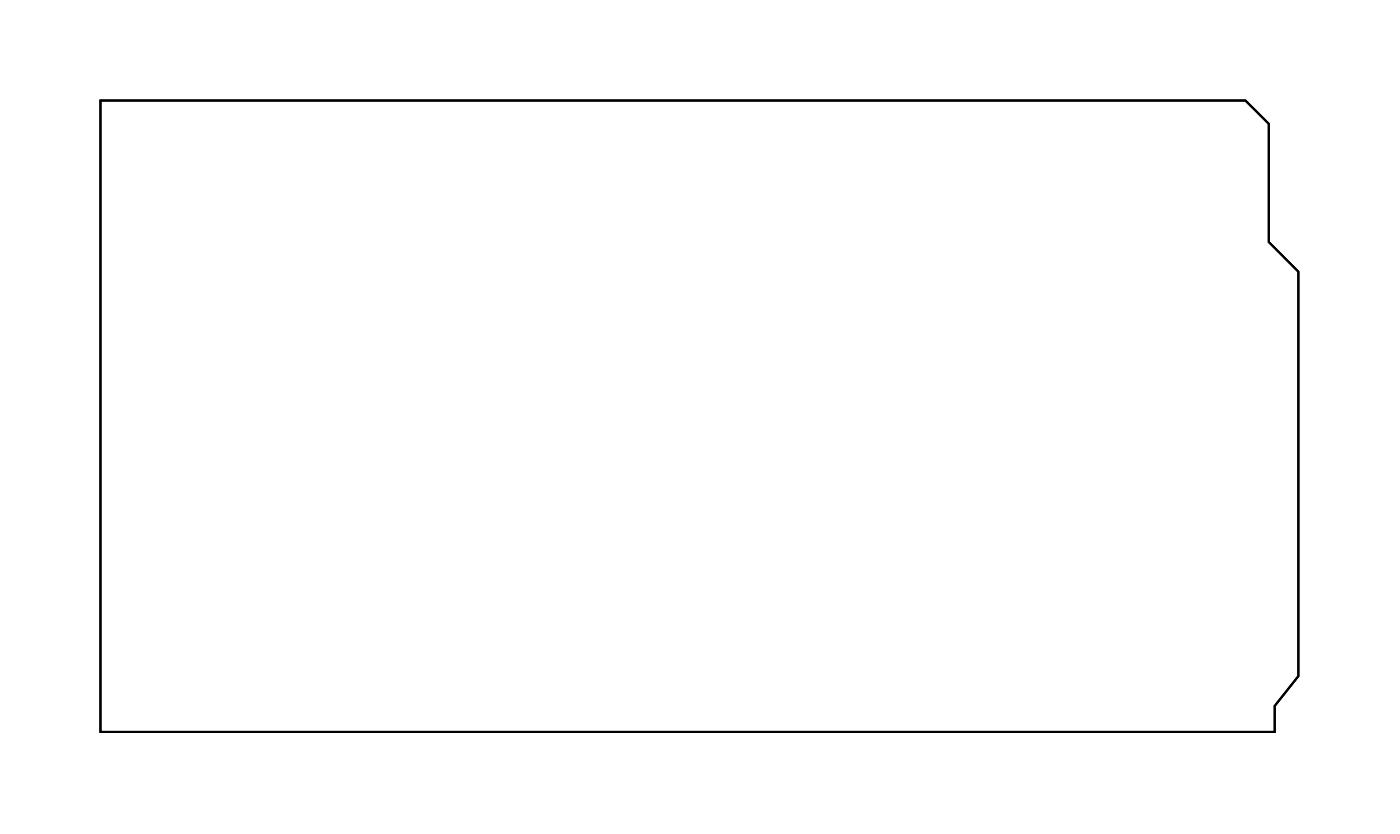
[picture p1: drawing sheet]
<svg xmlns="http://www.w3.org/2000/svg" width="119mm" height="71mm" viewBox="0 0 119 71" stroke-linecap="round" stroke-linejoin="round" font-family="sans-serif">
<path d="M8.5 8.5h97l2 2v10l2.5 2.5v34.2l-2 2.5v2.3h-99.5zM8.6 8.6h96.8l2 1.9v10l2.5 2.5v34.2l-2 2.5v2.2h-99.3z" fill="none" stroke="#000" stroke-width=".08"/>
<circle cx="84.2" cy="59.4" r=".57" fill="#fff"/>
<circle cx="84.2" cy="59.4" r=".57" fill="none" stroke="#fff" stroke-width=".54"/>
<circle cx="43.5" cy="59.4" r=".57" fill="#fff"/>
<circle cx="43.5" cy="59.4" r=".57" fill="none" stroke="#fff" stroke-width=".54"/>
<circle cx="86.7" cy="59.4" r=".57" fill="#fff"/>
<circle cx="86.7" cy="59.4" r=".57" fill="none" stroke="#fff" stroke-width=".54"/>
<circle cx="89.2" cy="59.4" r=".57" fill="#fff"/>
<circle cx="89.2" cy="59.4" r=".57" fill="none" stroke="#fff" stroke-width=".54"/>
<circle cx="91.8" cy="59.4" r=".57" fill="#fff"/>
<circle cx="91.8" cy="59.4" r=".57" fill="none" stroke="#fff" stroke-width=".54"/>
<circle cx="94.3" cy="59.4" r=".57" fill="#fff"/>
<circle cx="94.3" cy="59.4" r=".57" fill="none" stroke="#fff" stroke-width=".54"/>
<circle cx="101.9" cy="23.9" r=".66" fill="#fff"/>
<circle cx="101.9" cy="23.9" r=".66" fill="none" stroke="#fff" stroke-width=".62" stroke-linecap="butt"/>
<circle cx="96.9" cy="59.4" r=".57" fill="#fff"/>
<circle cx="96.9" cy="59.4" r=".57" fill="none" stroke="#fff" stroke-width=".54"/>
<circle cx="99.4" cy="59.4" r=".57" fill="#fff"/>
<circle cx="99.4" cy="59.4" r=".57" fill="none" stroke="#fff" stroke-width=".54"/>
<circle cx="44.5" cy="11.2" r=".57" fill="#fff"/>
<circle cx="44.5" cy="11.2" r=".57" fill="none" stroke="#fff" stroke-width=".54"/>
<circle cx="58.8" cy="59.4" r=".57" fill="#fff"/>
<circle cx="58.8" cy="59.4" r=".57" fill="none" stroke="#fff" stroke-width=".54"/>
<circle cx="61.3" cy="59.4" r=".57" fill="#fff"/>
<circle cx="61.3" cy="59.4" r=".57" fill="none" stroke="#fff" stroke-width=".54"/>
<circle cx="63.8" cy="59.4" r=".57" fill="#fff"/>
<circle cx="63.8" cy="59.4" r=".57" fill="none" stroke="#fff" stroke-width=".54"/>
<circle cx="66.4" cy="59.4" r=".57" fill="#fff"/>
<circle cx="66.4" cy="59.4" r=".57" fill="none" stroke="#fff" stroke-width=".54"/>
<circle cx="101.9" cy="44.2" r=".66" fill="#fff"/>
<circle cx="101.9" cy="44.2" r=".66" fill="none" stroke="#fff" stroke-width=".62" stroke-linecap="butt"/>
<circle cx="68.9" cy="59.4" r=".57" fill="#fff"/>
<circle cx="68.9" cy="59.4" r=".57" fill="none" stroke="#fff" stroke-width=".54"/>
<circle cx="71.5" cy="59.4" r=".57" fill="#fff"/>
<circle cx="71.5" cy="59.4" r=".57" fill="none" stroke="#fff" stroke-width=".54"/>
<circle cx="74" cy="59.4" r=".57" fill="#fff"/>
<circle cx="74" cy="59.4" r=".57" fill="none" stroke="#fff" stroke-width=".54"/>
<circle cx="76.5" cy="59.4" r=".57" fill="#fff"/>
<circle cx="76.5" cy="59.4" r=".57" fill="none" stroke="#fff" stroke-width=".54"/>
<circle cx="63.8" cy="11.2" r=".57" fill="#fff"/>
<circle cx="63.8" cy="11.2" r=".57" fill="none" stroke="#fff" stroke-width=".54"/>
<circle cx="101.9" cy="13.7" r=".66" fill="#fff"/>
<circle cx="101.9" cy="13.7" r=".66" fill="none" stroke="#fff" stroke-width=".62" stroke-linecap="butt"/>
<circle cx="101.9" cy="34" r=".66" fill="#fff"/>
<circle cx="101.9" cy="34" r=".66" fill="none" stroke="#fff" stroke-width=".62" stroke-linecap="butt"/>
<circle cx="101.9" cy="54.4" r=".66" fill="#fff"/>
<circle cx="101.9" cy="54.4" r=".66" fill="none" stroke="#fff" stroke-width=".62" stroke-linecap="butt"/>
<circle cx="34.4" cy="11.2" r=".57" fill="#fff"/>
<circle cx="34.4" cy="11.2" r=".57" fill="none" stroke="#fff" stroke-width=".54"/>
<circle cx="53.7" cy="59.4" r=".57" fill="#fff"/>
<circle cx="53.7" cy="59.4" r=".57" fill="none" stroke="#fff" stroke-width=".54"/>
<circle cx="53.7" cy="11.2" r=".57" fill="#fff"/>
<circle cx="53.7" cy="11.2" r=".57" fill="none" stroke="#fff" stroke-width=".54"/>
<circle cx="101.9" cy="18.8" r=".66" fill="#fff"/>
<circle cx="101.9" cy="18.8" r=".66" fill="none" stroke="#fff" stroke-width=".62" stroke-linecap="butt"/>
<circle cx="101.9" cy="29" r=".66" fill="#fff"/>
<circle cx="101.9" cy="29" r=".66" fill="none" stroke="#fff" stroke-width=".62" stroke-linecap="butt"/>
<circle cx="101.9" cy="39.1" r=".66" fill="#fff"/>
<circle cx="101.9" cy="39.1" r=".66" fill="none" stroke="#fff" stroke-width=".62" stroke-linecap="butt"/>
<circle cx="94.3" cy="11.2" r=".57" fill="#fff"/>
<circle cx="94.3" cy="11.2" r=".57" fill="none" stroke="#fff" stroke-width=".54"/>
<circle cx="101.9" cy="49.3" r=".66" fill="#fff"/>
<circle cx="101.9" cy="49.3" r=".66" fill="none" stroke="#fff" stroke-width=".62" stroke-linecap="butt"/>
<circle cx="91.8" cy="11.2" r=".57" fill="#fff"/>
<circle cx="91.8" cy="11.2" r=".57" fill="none" stroke="#fff" stroke-width=".54"/>
<circle cx="89.2" cy="11.2" r=".57" fill="#fff"/>
<circle cx="89.2" cy="11.2" r=".57" fill="none" stroke="#fff" stroke-width=".54"/>
<circle cx="86.7" cy="11.2" r=".57" fill="#fff"/>
<circle cx="86.7" cy="11.2" r=".57" fill="none" stroke="#fff" stroke-width=".54"/>
<circle cx="84.2" cy="11.2" r=".57" fill="#fff"/>
<circle cx="84.2" cy="11.2" r=".57" fill="none" stroke="#fff" stroke-width=".54"/>
<circle cx="81.6" cy="11.2" r=".57" fill="#fff"/>
<circle cx="81.6" cy="11.2" r=".57" fill="none" stroke="#fff" stroke-width=".54"/>
<circle cx="79.1" cy="11.2" r=".57" fill="#fff"/>
<circle cx="79.1" cy="11.2" r=".57" fill="none" stroke="#fff" stroke-width=".54"/>
<circle cx="76.5" cy="11.2" r=".57" fill="#fff"/>
<circle cx="76.5" cy="11.2" r=".57" fill="none" stroke="#fff" stroke-width=".54"/>
<circle cx="29.3" cy="11.2" r=".57" fill="#fff"/>
<circle cx="29.3" cy="11.2" r=".57" fill="none" stroke="#fff" stroke-width=".54"/>
<circle cx="39.4" cy="11.2" r=".57" fill="#fff"/>
<circle cx="39.4" cy="11.2" r=".57" fill="none" stroke="#fff" stroke-width=".54"/>
<circle cx="49.6" cy="11.2" r=".57" fill="#fff"/>
<circle cx="49.6" cy="11.2" r=".57" fill="none" stroke="#fff" stroke-width=".54"/>
<circle cx="38.4" cy="59.4" r=".57" fill="#fff"/>
<circle cx="38.4" cy="59.4" r=".57" fill="none" stroke="#fff" stroke-width=".54"/>
<circle cx="48.6" cy="59.4" r=".57" fill="#fff"/>
<circle cx="48.6" cy="59.4" r=".57" fill="none" stroke="#fff" stroke-width=".54"/>
<circle cx="68.9" cy="11.2" r=".57" fill="#fff"/>
<circle cx="68.9" cy="11.2" r=".57" fill="none" stroke="#fff" stroke-width=".54"/>
<circle cx="58.8" cy="11.2" r=".57" fill="#fff"/>
<circle cx="58.8" cy="11.2" r=".57" fill="none" stroke="#fff" stroke-width=".54"/>
<circle cx="101.9" cy="11.2" r=".66" fill="#fff"/>
<circle cx="101.9" cy="11.2" r=".66" fill="none" stroke="#fff" stroke-width=".62" stroke-linecap="butt"/>
<circle cx="101.9" cy="16.3" r=".66" fill="#fff"/>
<circle cx="101.9" cy="16.3" r=".66" fill="none" stroke="#fff" stroke-width=".62" stroke-linecap="butt"/>
<circle cx="101.9" cy="21.3" r=".66" fill="#fff"/>
<circle cx="101.9" cy="21.3" r=".66" fill="none" stroke="#fff" stroke-width=".62" stroke-linecap="butt"/>
<circle cx="101.9" cy="26.4" r=".66" fill="#fff"/>
<circle cx="101.9" cy="26.4" r=".66" fill="none" stroke="#fff" stroke-width=".62" stroke-linecap="butt"/>
<circle cx="101.9" cy="31.5" r=".66" fill="#fff"/>
<circle cx="101.9" cy="31.5" r=".66" fill="none" stroke="#fff" stroke-width=".62" stroke-linecap="butt"/>
<circle cx="101.9" cy="36.6" r=".66" fill="#fff"/>
<circle cx="101.9" cy="36.6" r=".66" fill="none" stroke="#fff" stroke-width=".62" stroke-linecap="butt"/>
<circle cx="101.9" cy="41.7" r=".66" fill="#fff"/>
<circle cx="101.9" cy="41.7" r=".66" fill="none" stroke="#fff" stroke-width=".62" stroke-linecap="butt"/>
<circle cx="101.9" cy="46.7" r=".66" fill="#fff"/>
<circle cx="101.9" cy="46.7" r=".66" fill="none" stroke="#fff" stroke-width=".62" stroke-linecap="butt"/>
<circle cx="101.9" cy="51.8" r=".66" fill="#fff"/>
<circle cx="101.9" cy="51.8" r=".66" fill="none" stroke="#fff" stroke-width=".62" stroke-linecap="butt"/>
<circle cx="26.7" cy="11.2" r=".57" fill="#fff"/>
<circle cx="26.7" cy="11.2" r=".57" fill="none" stroke="#fff" stroke-width=".54"/>
<circle cx="31.8" cy="11.2" r=".57" fill="#fff"/>
<circle cx="31.8" cy="11.2" r=".57" fill="none" stroke="#fff" stroke-width=".54"/>
<circle cx="36.9" cy="11.2" r=".57" fill="#fff"/>
<circle cx="36.9" cy="11.2" r=".57" fill="none" stroke="#fff" stroke-width=".54"/>
<circle cx="42" cy="11.2" r=".57" fill="#fff"/>
<circle cx="42" cy="11.2" r=".57" fill="none" stroke="#fff" stroke-width=".54"/>
<circle cx="47.1" cy="11.2" r=".57" fill="#fff"/>
<circle cx="47.1" cy="11.2" r=".57" fill="none" stroke="#fff" stroke-width=".54"/>
<circle cx="35.9" cy="59.4" r=".57" fill="#fff"/>
<circle cx="35.9" cy="59.4" r=".57" fill="none" stroke="#fff" stroke-width=".54"/>
<circle cx="41" cy="59.4" r=".57" fill="#fff"/>
<circle cx="41" cy="59.4" r=".57" fill="none" stroke="#fff" stroke-width=".54"/>
<circle cx="46.1" cy="59.4" r=".57" fill="#fff"/>
<circle cx="46.1" cy="59.4" r=".57" fill="none" stroke="#fff" stroke-width=".54"/>
<circle cx="51.1" cy="59.4" r=".57" fill="#fff"/>
<circle cx="51.1" cy="59.4" r=".57" fill="none" stroke="#fff" stroke-width=".54"/>
<circle cx="71.5" cy="11.2" r=".57" fill="#fff"/>
<circle cx="71.5" cy="11.2" r=".57" fill="none" stroke="#fff" stroke-width=".54"/>
<circle cx="66.4" cy="11.2" r=".57" fill="#fff"/>
<circle cx="66.4" cy="11.2" r=".57" fill="none" stroke="#fff" stroke-width=".54"/>
<circle cx="61.3" cy="11.2" r=".57" fill="#fff"/>
<circle cx="61.3" cy="11.2" r=".57" fill="none" stroke="#fff" stroke-width=".54"/>
<circle cx="56.2" cy="11.2" r=".57" fill="#fff"/>
<circle cx="56.2" cy="11.2" r=".57" fill="none" stroke="#fff" stroke-width=".54"/>
<circle cx="104.5" cy="11.2" r=".66" fill="#fff"/>
<circle cx="104.5" cy="11.2" r=".66" fill="none" stroke="#fff" stroke-width=".62" stroke-linecap="butt"/>
<circle cx="104.5" cy="13.7" r=".66" fill="#fff"/>
<circle cx="104.5" cy="13.7" r=".66" fill="none" stroke="#fff" stroke-width=".62" stroke-linecap="butt"/>
<circle cx="104.5" cy="16.3" r=".66" fill="#fff"/>
<circle cx="104.5" cy="16.3" r=".66" fill="none" stroke="#fff" stroke-width=".62" stroke-linecap="butt"/>
<circle cx="104.5" cy="18.8" r=".66" fill="#fff"/>
<circle cx="104.5" cy="18.8" r=".66" fill="none" stroke="#fff" stroke-width=".62" stroke-linecap="butt"/>
<circle cx="104.5" cy="21.3" r=".66" fill="#fff"/>
<circle cx="104.5" cy="21.3" r=".66" fill="none" stroke="#fff" stroke-width=".62" stroke-linecap="butt"/>
<circle cx="104.5" cy="23.9" r=".66" fill="#fff"/>
<circle cx="104.5" cy="23.9" r=".66" fill="none" stroke="#fff" stroke-width=".62" stroke-linecap="butt"/>
<circle cx="104.5" cy="26.4" r=".66" fill="#fff"/>
<circle cx="104.5" cy="26.4" r=".66" fill="none" stroke="#fff" stroke-width=".62" stroke-linecap="butt"/>
<circle cx="104.5" cy="29" r=".66" fill="#fff"/>
<circle cx="104.5" cy="29" r=".66" fill="none" stroke="#fff" stroke-width=".62" stroke-linecap="butt"/>
<circle cx="104.5" cy="31.5" r=".66" fill="#fff"/>
<circle cx="104.5" cy="31.5" r=".66" fill="none" stroke="#fff" stroke-width=".62" stroke-linecap="butt"/>
<circle cx="104.5" cy="34" r=".66" fill="#fff"/>
<circle cx="104.5" cy="34" r=".66" fill="none" stroke="#fff" stroke-width=".62" stroke-linecap="butt"/>
<circle cx="104.5" cy="36.6" r=".66" fill="#fff"/>
<circle cx="104.5" cy="36.6" r=".66" fill="none" stroke="#fff" stroke-width=".62" stroke-linecap="butt"/>
<circle cx="104.5" cy="39.1" r=".66" fill="#fff"/>
<circle cx="104.5" cy="39.1" r=".66" fill="none" stroke="#fff" stroke-width=".62" stroke-linecap="butt"/>
<circle cx="104.5" cy="41.7" r=".66" fill="#fff"/>
<circle cx="104.5" cy="41.7" r=".66" fill="none" stroke="#fff" stroke-width=".62" stroke-linecap="butt"/>
<circle cx="104.5" cy="44.2" r=".66" fill="#fff"/>
<circle cx="104.5" cy="44.2" r=".66" fill="none" stroke="#fff" stroke-width=".62" stroke-linecap="butt"/>
<circle cx="104.5" cy="46.7" r=".66" fill="#fff"/>
<circle cx="104.5" cy="46.7" r=".66" fill="none" stroke="#fff" stroke-width=".62" stroke-linecap="butt"/>
<circle cx="104.5" cy="49.3" r=".66" fill="#fff"/>
<circle cx="104.5" cy="49.3" r=".66" fill="none" stroke="#fff" stroke-width=".62" stroke-linecap="butt"/>
<circle cx="104.5" cy="51.8" r=".66" fill="#fff"/>
<circle cx="104.5" cy="51.8" r=".66" fill="none" stroke="#fff" stroke-width=".62" stroke-linecap="butt"/>
<circle cx="104.5" cy="54.4" r=".66" fill="#fff"/>
<circle cx="104.5" cy="54.4" r=".66" fill="none" stroke="#fff" stroke-width=".62" stroke-linecap="butt"/>
<circle cx="81.6" cy="59.4" r=".57" fill="#fff"/>
<circle cx="81.6" cy="59.4" r=".57" fill="none" stroke="#fff" stroke-width=".54"/>
<path d="M65 22.9h1.6v1.6h-1.6z" fill="#fff"/>
<path d="M65 22.9h1.6v1.6h-1.6z" fill="none" stroke="#fff" stroke-width=".76" stroke-linecap="butt"/>
<circle cx="65.8" cy="23.7" r=".76" fill="#fff"/>
<circle cx="65.8" cy="23.7" r=".76" fill="none" stroke="#fff" stroke-width=".76" stroke-linecap="butt"/>
<circle cx="60.8" cy="23.7" r=".76" fill="#fff"/>
<circle cx="60.8" cy="23.7" r=".76" fill="none" stroke="#fff" stroke-width=".76" stroke-linecap="butt"/>
<path d="M90.3 45.1h1.5v1.5h-1.5z" fill="#fff"/>
<path d="M90.3 45.1h1.5v1.5h-1.5z" fill="none" stroke="#fff" stroke-width=".76" stroke-linecap="butt"/>
<circle cx="91.1" cy="45.8" r=".76" fill="#fff"/>
<circle cx="91.1" cy="45.8" r=".76" fill="none" stroke="#fff" stroke-width=".76" stroke-linecap="butt"/>
<circle cx="86.1" cy="45.8" r=".76" fill="#fff"/>
<circle cx="86.1" cy="45.8" r=".76" fill="none" stroke="#fff" stroke-width=".76" stroke-linecap="butt"/>
<circle cx="81.1" cy="45.8" r=".76" fill="#fff"/>
<circle cx="81.1" cy="45.8" r=".76" fill="none" stroke="#fff" stroke-width=".76" stroke-linecap="butt"/>
<path d="M36.3 22.9h1.5v1.6h-1.5z" fill="#fff"/>
<path d="M36.3 22.9h1.5v1.6h-1.5z" fill="none" stroke="#fff" stroke-width=".76" stroke-linecap="butt"/>
<circle cx="37" cy="23.7" r=".76" fill="#fff"/>
<circle cx="37" cy="23.7" r=".76" fill="none" stroke="#fff" stroke-width=".76" stroke-linecap="butt"/>
<circle cx="32" cy="23.7" r=".76" fill="#fff"/>
<circle cx="32" cy="23.7" r=".76" fill="none" stroke="#fff" stroke-width=".76" stroke-linecap="butt"/>
<path d="M48.4 22.9h1.6v1.6h-1.6z" fill="#fff"/>
<path d="M48.4 22.9h1.6v1.6h-1.6z" fill="none" stroke="#fff" stroke-width=".76" stroke-linecap="butt"/>
<circle cx="49.2" cy="23.7" r=".76" fill="#fff"/>
<circle cx="49.2" cy="23.7" r=".76" fill="none" stroke="#fff" stroke-width=".76" stroke-linecap="butt"/>
<circle cx="44.2" cy="23.7" r=".76" fill="#fff"/>
<circle cx="44.2" cy="23.7" r=".76" fill="none" stroke="#fff" stroke-width=".76" stroke-linecap="butt"/>
<path d="M78.1 22.9h1.5v1.6h-1.5z" fill="#fff"/>
<path d="M78.1 22.9h1.5v1.6h-1.5z" fill="none" stroke="#fff" stroke-width=".76" stroke-linecap="butt"/>
<circle cx="78.9" cy="23.7" r=".76" fill="#fff"/>
<circle cx="78.9" cy="23.7" r=".76" fill="none" stroke="#fff" stroke-width=".76" stroke-linecap="butt"/>
<circle cx="73.9" cy="23.7" r=".76" fill="#fff"/>
<circle cx="73.9" cy="23.7" r=".76" fill="none" stroke="#fff" stroke-width=".76" stroke-linecap="butt"/>
<path d="M90.5 38.2h1.4v1.4h-1.4z" fill="#fff"/>
<path d="M90.5 38.2h1.4v1.4h-1.4z" fill="none" stroke="#fff" stroke-width=".76" stroke-linecap="butt"/>
<circle cx="91.2" cy="38.9" r=".7" fill="#fff"/>
<circle cx="91.2" cy="38.9" r=".7" fill="none" stroke="#fff" stroke-width=".76" stroke-linecap="butt"/>
<circle cx="81" cy="38.9" r=".7" fill="#fff"/>
<circle cx="81" cy="38.9" r=".7" fill="none" stroke="#fff" stroke-width=".76" stroke-linecap="butt"/>
</svg>
